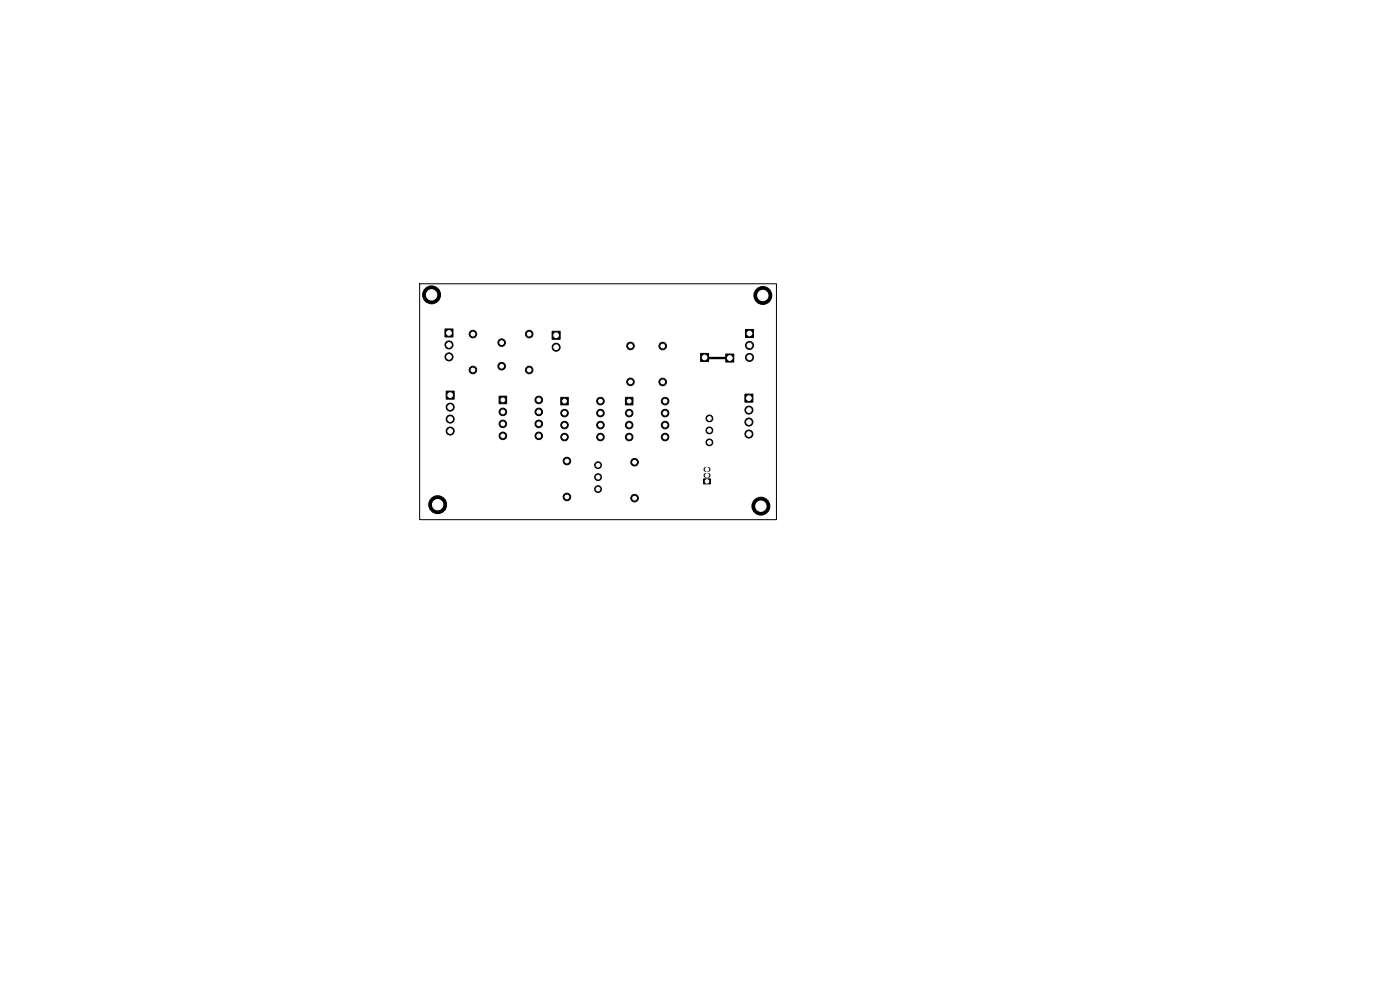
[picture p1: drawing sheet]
<svg xmlns="http://www.w3.org/2000/svg" width="297mm" height="210mm" viewBox="0 0 297 210" stroke-linecap="round" stroke-linejoin="round" font-family="sans-serif">
<g fill="#000" stroke="#000" stroke-width=".21">
<path d="M94.4 69.8h1.7v1.7h-1.7zM117.1 70.3h1.7v1.7h-1.7zM148.6 75h1.7v1.7h-1.7zM154 75.1h1.7v1.7h-1.7zM158.2 69.9h1.7v1.7h-1.7zM94.7 83h1.7v1.7h-1.7zM105.9 84h1.6v1.6h-1.6zM119 84.3h1.6v1.6h-1.6zM132.7 84.3h1.6v1.6h-1.6zM158 83.6h1.7v1.7h-1.7zM149.2 101.6h1.5v1h-1.5z"/>
<circle cx="91.6" cy="62.6" r="1.9"/>
<circle cx="95.3" cy="73.2" r=".85"/>
<circle cx="95.3" cy="75.7" r=".85"/>
<circle cx="100.3" cy="70.9" r=".8"/>
<circle cx="100.3" cy="78.5" r=".8"/>
<circle cx="106.4" cy="72.7" r=".8"/>
<circle cx="106.4" cy="77.7" r=".8"/>
<circle cx="112.3" cy="78.5" r=".8"/>
<circle cx="112.3" cy="70.9" r=".8"/>
<circle cx="118" cy="73.7" r=".85"/>
<circle cx="133.8" cy="73.4" r=".8"/>
<circle cx="140.6" cy="73.4" r=".8"/>
<circle cx="149.5" cy="75.8" r=".4"/>
<circle cx="154.8" cy="75.9" r=".4"/>
<circle cx="159" cy="75.8" r=".85"/>
<circle cx="159" cy="73.3" r=".85"/>
<circle cx="161.8" cy="62.7" r="1.9"/>
<circle cx="95.5" cy="88.9" r=".85"/>
<circle cx="95.5" cy="86.4" r=".85"/>
<circle cx="95.5" cy="91.4" r=".85"/>
<circle cx="106.7" cy="89.9" r=".8"/>
<circle cx="106.7" cy="92.5" r=".8"/>
<circle cx="106.7" cy="87.4" r=".8"/>
<circle cx="114.3" cy="92.5" r=".8"/>
<circle cx="114.3" cy="84.8" r=".8"/>
<circle cx="114.3" cy="89.9" r=".8"/>
<circle cx="114.3" cy="87.4" r=".8"/>
<circle cx="119.8" cy="90.2" r=".8"/>
<circle cx="119.8" cy="87.6" r=".8"/>
<circle cx="119.8" cy="92.7" r=".8"/>
<circle cx="120.3" cy="97.8" r=".8"/>
<circle cx="126.9" cy="98.7" r=".72"/>
<circle cx="127.4" cy="92.7" r=".8"/>
<circle cx="127.4" cy="87.6" r=".8"/>
<circle cx="127.4" cy="90.2" r=".8"/>
<circle cx="127.4" cy="85.1" r=".8"/>
<circle cx="133.5" cy="90.2" r=".8"/>
<circle cx="133.5" cy="92.7" r=".8"/>
<circle cx="133.5" cy="87.6" r=".8"/>
<circle cx="133.8" cy="81" r=".8"/>
<circle cx="134.6" cy="98.1" r=".8"/>
<circle cx="140.6" cy="81" r=".8"/>
<circle cx="141.1" cy="87.6" r=".8"/>
<circle cx="141.1" cy="85.1" r=".8"/>
<circle cx="141.1" cy="90.2" r=".8"/>
<circle cx="141.1" cy="92.7" r=".8"/>
<circle cx="150.5" cy="91.3" r=".72"/>
<circle cx="150.5" cy="93.8" r=".72"/>
<circle cx="150.5" cy="88.8" r=".72"/>
<circle cx="158.9" cy="89.5" r=".85"/>
<circle cx="158.9" cy="87" r=".85"/>
<circle cx="158.9" cy="92.1" r=".85"/>
<circle cx="92.8" cy="107.1" r="1.9"/>
<circle cx="120.3" cy="105.4" r=".8"/>
<circle cx="126.9" cy="101.2" r=".72"/>
<circle cx="126.9" cy="103.8" r=".72"/>
<circle cx="134.6" cy="105.7" r=".8"/>
<circle cx="161.4" cy="107.4" r="1.9"/>
</g>
<path d="M149.8 99.6h.4M149.8 100.8h.4" fill="none" stroke="#000" stroke-width="1.1"/>
<path d="M149.5 75.8l.2 .1h5.1" fill="none" stroke="#000" stroke-width=".5"/>
<g fill="#fff" stroke="#fff" stroke-width=".21">
<circle cx="149.5" cy="75.8" r=".2"/>
<circle cx="154.8" cy="75.9" r=".2"/>
<circle cx="118" cy="71.1" r=".5"/>
<circle cx="118" cy="73.7" r=".5"/>
<circle cx="112.3" cy="78.5" r=".4"/>
<circle cx="112.3" cy="70.9" r=".4"/>
<circle cx="120.3" cy="105.4" r=".4"/>
<circle cx="120.3" cy="97.8" r=".4"/>
<circle cx="161.4" cy="107.4" r="1.1"/>
<circle cx="150.5" cy="88.8" r=".4"/>
<circle cx="150.5" cy="91.3" r=".4"/>
<circle cx="150.5" cy="93.8" r=".4"/>
<circle cx="126.9" cy="98.7" r=".4"/>
<circle cx="126.9" cy="101.2" r=".4"/>
<circle cx="126.9" cy="103.8" r=".4"/>
<circle cx="91.6" cy="62.5" r="1.1"/>
<circle cx="158.9" cy="84.5" r=".5"/>
<circle cx="158.9" cy="87" r=".5"/>
<circle cx="158.9" cy="89.5" r=".5"/>
<circle cx="158.9" cy="92.1" r=".5"/>
<circle cx="100.3" cy="78.5" r=".4"/>
<circle cx="100.3" cy="70.9" r=".4"/>
<circle cx="95.5" cy="83.8" r=".5"/>
<circle cx="95.5" cy="86.4" r=".5"/>
<circle cx="95.5" cy="88.9" r=".5"/>
<circle cx="95.5" cy="91.4" r=".5"/>
<circle cx="106.4" cy="77.7" r=".4"/>
<circle cx="106.4" cy="72.7" r=".4"/>
<circle cx="154.8" cy="75.9" r=".5"/>
<circle cx="92.8" cy="107.1" r="1.1"/>
<circle cx="106.7" cy="84.8" r=".4"/>
<circle cx="106.7" cy="87.4" r=".4"/>
<circle cx="106.7" cy="89.9" r=".4"/>
<circle cx="106.7" cy="92.5" r=".4"/>
<circle cx="114.3" cy="92.5" r=".4"/>
<circle cx="114.3" cy="89.9" r=".4"/>
<circle cx="114.3" cy="87.4" r=".4"/>
<circle cx="114.3" cy="84.8" r=".4"/>
<circle cx="133.8" cy="81" r=".4"/>
<circle cx="133.8" cy="73.4" r=".4"/>
<circle cx="119.8" cy="85.1" r=".4"/>
<circle cx="119.8" cy="87.6" r=".4"/>
<circle cx="119.8" cy="90.2" r=".4"/>
<circle cx="119.8" cy="92.7" r=".4"/>
<circle cx="127.4" cy="92.7" r=".4"/>
<circle cx="127.4" cy="90.2" r=".4"/>
<circle cx="127.4" cy="87.6" r=".4"/>
<circle cx="127.4" cy="85.1" r=".4"/>
<circle cx="150" cy="102.1" r=".37"/>
<circle cx="150" cy="100.8" r=".37"/>
<circle cx="150" cy="99.6" r=".37"/>
<circle cx="149.5" cy="75.8" r=".5"/>
<circle cx="140.6" cy="81" r=".4"/>
<circle cx="140.6" cy="73.4" r=".4"/>
<circle cx="161.8" cy="62.7" r="1.1"/>
<circle cx="133.5" cy="85.1" r=".4"/>
<circle cx="133.5" cy="87.6" r=".4"/>
<circle cx="133.5" cy="90.2" r=".4"/>
<circle cx="133.5" cy="92.7" r=".4"/>
<circle cx="141.1" cy="92.7" r=".4"/>
<circle cx="141.1" cy="90.2" r=".4"/>
<circle cx="141.1" cy="87.6" r=".4"/>
<circle cx="141.1" cy="85.1" r=".4"/>
<circle cx="159" cy="70.7" r=".5"/>
<circle cx="159" cy="73.3" r=".5"/>
<circle cx="159" cy="75.8" r=".5"/>
<circle cx="134.6" cy="98.1" r=".4"/>
<circle cx="134.6" cy="105.7" r=".4"/>
<circle cx="95.2" cy="70.6" r=".5"/>
<circle cx="95.2" cy="73.2" r=".5"/>
<circle cx="95.2" cy="75.7" r=".5"/>
</g>
<path d="M89 60.2h75.7v50h-75.7z" fill="none" stroke="#000" stroke-width=".21"/>
</svg>
